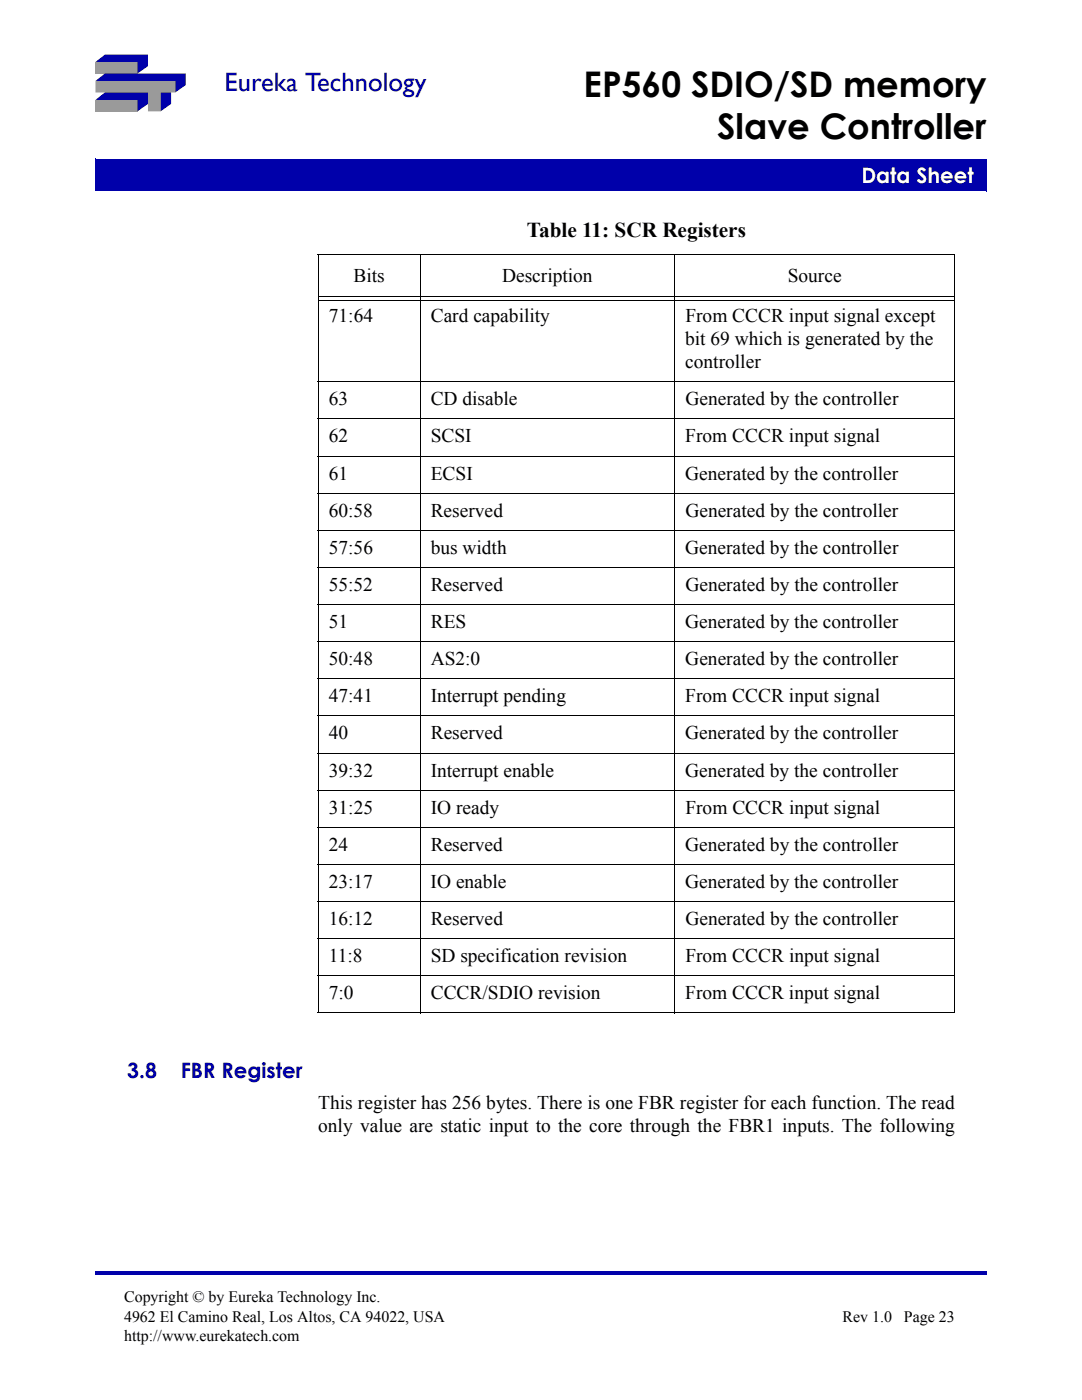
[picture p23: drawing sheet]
<svg xmlns="http://www.w3.org/2000/svg" width="216mm" height="279mm" viewBox="0 0 216 279" stroke-linecap="round" stroke-linejoin="round" font-family="sans-serif">
<defs><g id="words">
<g font-size="7">
<text x="116.5" y="19.3">EP560 SDIO/SD memory</text>
<text x="143.1" y="27.8">Slave Controller</text>
</g>
<text font-size="5.3" fill="#00a" x="44.8" y="18.2">Eureka Technology</text>
<text font-size="4.2" fill="#fff" x="171.9" y="36.5">Data Sheet</text>
<text font-size="4.2" x="105.2" y="47.3">Table 11: SCR Registers</text>
<g font-size="4.2" fill="#00a">
<text x="25.4" y="215.2">3.8</text>
<text x="36.1" y="215.2">FBR Register</text>
</g>
<g font-size="3.9">
<text x="70.5" y="56.2">Bits</text>
<text x="100.2" y="56.2">Description</text>
<text x="157.2" y="56.2">Source</text>
<text x="65.6" y="64.3">71:64</text>
<text x="85.9" y="64.3">Card capability</text>
<text x="136.8" y="64.3">From CCCR input signal except</text>
<text x="136.7" y="68.9">bit 69 which is generated by the</text>
<text x="136.7" y="73.5">controller</text>
<text x="65.6" y="80.9">63</text>
<text x="85.9" y="80.9">CD disable</text>
<text x="136.8" y="80.9">Generated by the controller</text>
<text x="65.6" y="88.3">62</text>
<text x="85.9" y="88.3">SCSI</text>
<text x="136.7" y="88.3">From CCCR input signal</text>
<text x="65.6" y="95.7">61</text>
<text x="85.9" y="95.7">ECSI</text>
<text x="136.7" y="95.7">Generated by the controller</text>
<text x="65.6" y="103.1">60:58</text>
<text x="85.9" y="103.1">Reserved</text>
<text x="136.8" y="103.1">Generated by the controller</text>
<text x="65.6" y="110.5">57:56</text>
<text x="85.9" y="110.5">bus width</text>
<text x="136.7" y="110.5">Generated by the controller</text>
<text x="65.6" y="117.9">55:52</text>
<text x="85.9" y="117.9">Reserved</text>
<text x="136.8" y="117.9">Generated by the controller</text>
<text x="65.6" y="125.3">51</text>
<text x="85.9" y="125.3">RES</text>
<text x="136.7" y="125.3">Generated by the controller</text>
<text x="65.6" y="132.8">50:48</text>
<text x="85.9" y="132.8">AS2:0</text>
<text x="136.7" y="132.8">Generated by the controller</text>
<text x="65.6" y="140.2">47:41</text>
<text x="85.9" y="140.2">Interrupt pending</text>
<text x="136.7" y="140.2">From CCCR input signal</text>
<text x="65.6" y="147.6">40</text>
<text x="85.9" y="147.6">Reserved</text>
<text x="136.7" y="147.6">Generated by the controller</text>
<text x="65.6" y="155">39:32</text>
<text x="85.9" y="155">Interrupt enable</text>
<text x="136.7" y="155">Generated by the controller</text>
<text x="65.6" y="162.4">31:25</text>
<text x="85.9" y="162.4">IO ready</text>
<text x="136.8" y="162.4">From CCCR input signal</text>
<text x="65.6" y="169.8">24</text>
<text x="85.9" y="169.8">Reserved</text>
<text x="136.7" y="169.8">Generated by the controller</text>
<text x="65.6" y="177.2">23:17</text>
<text x="85.9" y="177.2">IO enable</text>
<text x="136.7" y="177.2">Generated by the controller</text>
<text x="65.6" y="184.6">16:12</text>
<text x="85.9" y="184.6">Reserved</text>
<text x="136.8" y="184.6">Generated by the controller</text>
<text x="65.6" y="192">11:8</text>
<text x="85.9" y="192">SD specification revision</text>
<text x="136.8" y="192">From CCCR input signal</text>
<text x="65.6" y="199.4">7:0</text>
<text x="85.9" y="199.4">CCCR/SDIO revision</text>
<text x="136.7" y="199.4">From CCCR input signal</text>
<text x="63.5" y="221.3">This register has 256 bytes. There is one FBR register for each function. The read</text>
<text x="63.5" y="225.9">only value are static input to the core through the FBR1 inputs. The following</text>
</g>
<g font-size="3.2">
<text x="24.8" y="259.9">Copyright © by Eureka Technology Inc.</text>
<text x="24.8" y="263.8">4962 El Camino Real, Los Altos, CA 94022, USA</text>
<text x="168.1" y="263.7">Rev 1.0</text>
<text x="180.4" y="263.7">Page 23</text>
<text x="24.8" y="267.7">http://www.eurekatech.com</text>
</g>
</g></defs>
<g fill="#00a">
<path d="M19 253.7h177.8v.7h-177.8z"/>
<path d="M19 31.8h177.8v6.3h-177.8z"/>
</g>
<path d="M19 38.1h177.8M19 31.7v6.4M19 31.8h177.9M196.8 31.8v6.4" fill="none" stroke="#00a" stroke-width=".2"/>
<path d="M103.5 14.6h93.3v14h-93.3z" fill="#fff"/>
<g fill="#9a9a9a">
<path d="M19 12.4h8.4v2.3h-8.4z"/>
<path d="M19 19.9h8.4v2.3h-8.4z"/>
</g>
<path d="M19 16.2h16v2.3h-3v3.7h-2.5v-3.7h-10.5z" fill-rule="evenodd" fill="#9a9a9a"/>
<g fill="#00a">
<path d="M32 18.5h2.1v2.2l-2.1 1.5z"/>
<path d="M19 16.2l1.9-1.5h16.2v2.3l-2.1 1.5v-2.3z" fill-rule="evenodd"/>
<path d="M19 12.4l1.9-1.5h8.6v2.3l-2.1 1.5v-2.3z" fill-rule="evenodd"/>
<path d="M19 19.9l1.9-1.4h8.6v2.2l-2.1 1.5v-2.3z" fill-rule="evenodd"/>
</g>
<g fill="none" stroke="#000" stroke-width=".2">
<path d="M63.4 50.8h127.2M63.5 50.9v151.2M63.6 59.2h126.8M83.8 50.7v151.5M134.6 50.7v151.5M190.5 50.9v151.2M63.4 76.2h127.2M63.6 60h126.8M63.4 83.6h127.2M63.4 91h127.2M63.4 98.4h127.2M63.4 105.8h127.2"/>
<path d="M63.4 113.2h127.2M63.4 120.7h127.2M63.4 128.1h127.2M63.4 135.5h127.2M63.4 142.9h127.2M63.4 150.3h127.2M63.4 157.7h127.2M63.4 165.1h127.2M63.4 172.5h127.2M63.4 179.9h127.2M63.4 187.3h127.2M63.4 194.7h127.2"/>
<path d="M63.4 202.1h127.2"/>
</g>
<use href="#words"/>
</svg>
